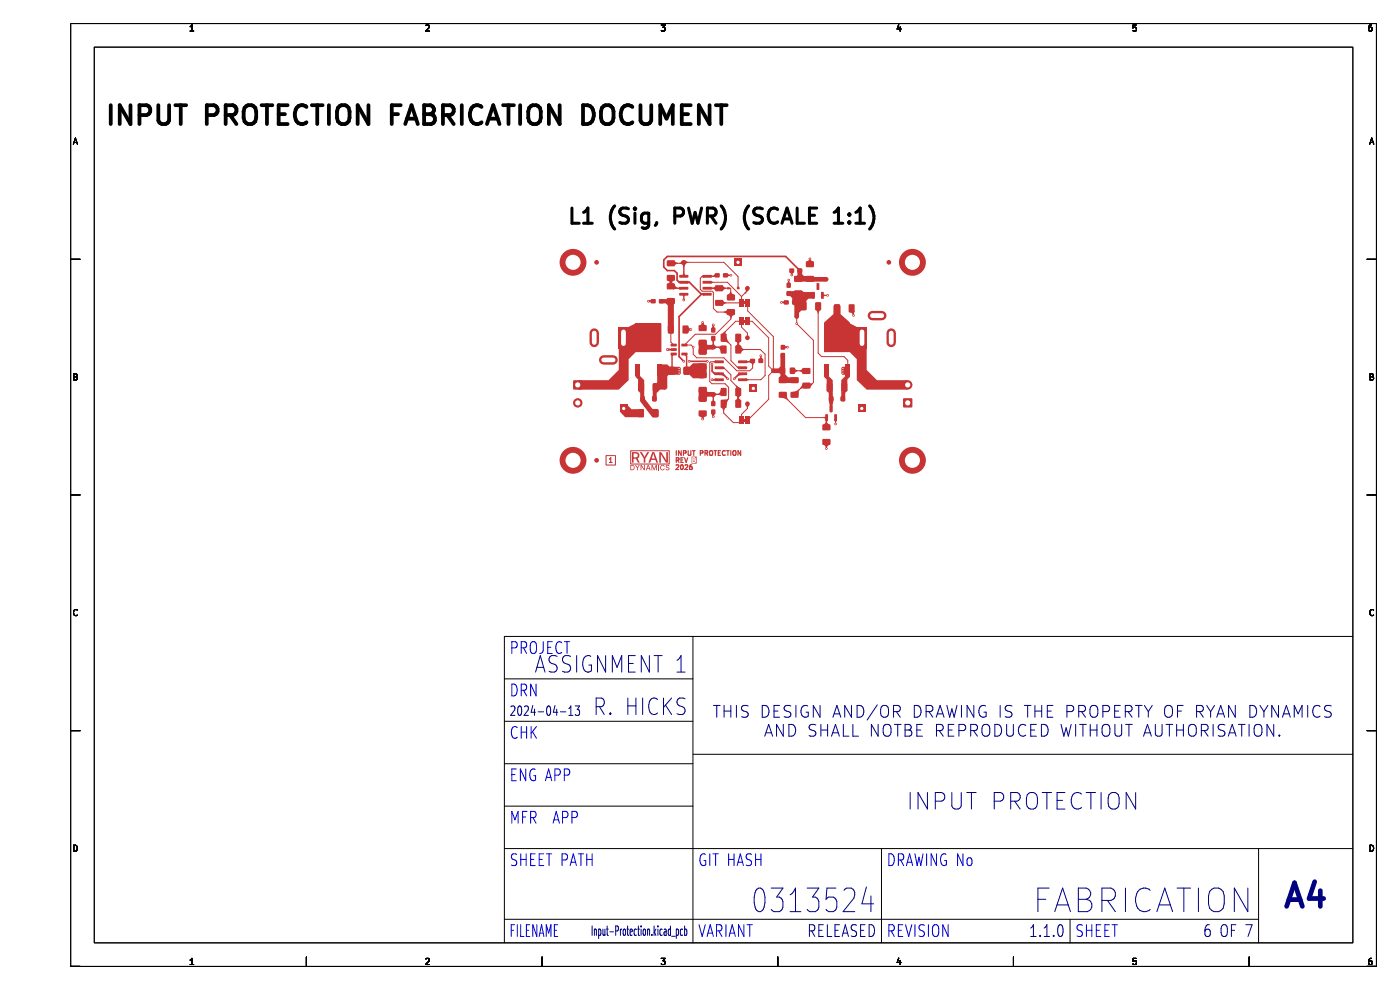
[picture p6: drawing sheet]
<svg xmlns="http://www.w3.org/2000/svg" width="297mm" height="210mm" viewBox="0 0 297 210" stroke-linecap="round" stroke-linejoin="round" font-family="sans-serif">
<defs><g id="words">
<g font-size="6.7" fill="#fff">
<text x="221.9" y="194">FABRICATION</text>
<text x="273" y="192.5">A4</text>
</g>
<g font-size="5.3" fill="#fff">
<text x="22" y="26.5">INPUT PROTECTION FABRICATION DOCUMENT</text>
<text x="163.5" y="194">0313524</text>
</g>
<text font-size="4.7" fill="#fff" x="194.5" y="171.8">INPUT PROTECTION</text>
<text font-size="4.3" fill="#fff" x="121" y="47.5">L1 (Sig, PWR) (SCALE 1:1)</text>
<g font-size="4" fill="#fff">
<text x="117.1" y="143">ASSIGNMENT 1</text>
<text x="126.7" y="152">R. HICKS</text>
</g>
<text font-size="3.3" fill="#fff" x="108.6" y="154.3">THIS DESIGN AND/OR DRAWING IS THE PROPERTY OF RYAN DYNAMICSAND SHALL NOTBE REPRODUCED WITHOUT A</text>
<g font-size="2.7" fill="#fff">
<text x="108" y="138.5">PROJECT</text>
<text x="108" y="147.5">DRN</text>
<text x="108" y="156.5">CHK</text>
<text x="108" y="165.5">ENG APP</text>
<text x="108" y="174.5">MFR APP</text>
<text x="108" y="183.5">SHEET PATH</text>
<text x="148" y="183.5">GIT HASH</text>
<text x="188" y="183.5">DRAWING No</text>
<text x="148" y="198.8">VARIANT</text>
<text x="173.2" y="198.8">RELEASED</text>
<text x="188" y="198.8">REVISION</text>
<text x="218" y="198.8">1.1.0</text>
<text x="228" y="198.8">SHEET</text>
<text x="256.4" y="198.8">6 OF 7</text>
</g>
<g font-size="2" fill="#fff">
<text x="108" y="152">2024-04-13</text>
<text x="108" y="198.8">FILENAME</text>
</g>
<g font-size="1.7" fill="#fff">
<text x="40" y="6.6">1</text>
<text x="90" y="6.6">2</text>
<text x="140" y="6.6">3</text>
<text x="190" y="6.6">4</text>
<text x="240" y="6.6">5</text>
<text x="290" y="6.6">6</text>
<text x="15.5" y="30.6">A</text>
<text x="290.5" y="30.6">A</text>
<text x="15.5" y="80.6">B</text>
<text x="290.5" y="80.6">B</text>
<text x="15.5" y="130.6">C</text>
<text x="290.5" y="130.6">C</text>
<text x="15.5" y="180.6">D</text>
<text x="290.5" y="180.6">D</text>
<text x="40" y="204.7">1</text>
<text x="90" y="204.7">2</text>
<text x="140" y="204.7">3</text>
<text x="190" y="204.7">4</text>
<text x="240" y="204.7">5</text>
<text x="290" y="204.7">6</text>
</g>
<g font-size="1.3" fill="#fff">
<text x="129.2" y="98.1">1</text>
<text x="143.1" y="98.1">REV</text>
<text x="143.1" y="96.6">INPUT PROTECTION</text>
<text x="143.1" y="99.6">2026</text>
<text x="125.1" y="198.5">Input-Protection.kicad_pcb</text>
</g>
</g></defs>
<g fill="#c83434">
<path d="M140.2 98.7l.4-.1 .4 .2v.2l-.6-.2-.2 .3 .3 .5 .5-.2-.2 .3-.4 .1-.3-.3v-.4z" fill-rule="evenodd"/>
<path d="M135.9 98.6h.2l.6 1-.1-1h.2v1.2h-.2l-.5-1v1h-.2z" fill-rule="evenodd"/>
<path d="M137.4 98.6h.2l.4 1.2h-.2l-.1-.3h-.4l-.1 .3h-.2l.2-.5h.5l-.2-.5-.2 .5h-.1z" fill-rule="evenodd"/>
<path d="M141.3 98.7l.4-.1 .3 .2v.1l-.4-.1-.2 .1 .6 .4-.1 .4-.4 .1-.3-.2v-.2l.4 .2 .3-.1-.6-.4z" fill-rule="evenodd"/>
<path d="M133.7 98.6l.6 .1 .3 .2v.5l-.2 .3-.7 .1v-1h.2v.8l.4-.1 .2-.3-.2-.3-.6-.1z" fill-rule="evenodd"/>
<path d="M138.2 98.6h.3l.3 1 .3-1h.3v1.2h-.2v-1l-.3 1h-.2l-.3-1v1h-.2z" fill-rule="evenodd"/>
</g>
<path d="M133.8 95.6h8.2v2.8h-8.2z" fill="none" stroke="#c83434" stroke-width=".21"/>
<g fill="#c83434">
<path d="M139.6 98.6h.2v1.2h-.2z" fill-rule="evenodd"/>
<path d="M135.7 95.9h.4l.6 1.1 .6-1.1h.4l-.8 1.4v.8h-.3v-.8z" fill-rule="evenodd"/>
<path d="M134.1 95.9h1l.4 .3 .1 .6-.4 .4 .5 .9h-.4l-.4-.8h-.5v.8h-.3v-1.9h.3v.8h.7l.2-.4-.2-.4h-1z" fill-rule="evenodd"/>
<path d="M134.7 98.6h.2l.3 .6 .3-.6h.2l-.4 .7v.5h-.2v-.5z" fill-rule="evenodd"/>
<path d="M139.9 95.9h.4l1.1 1.8-.1-1.8h.4v2.2h-.4l-1.1-1.8v1.8h-.3z" fill-rule="evenodd"/>
<path d="M138.4 95.9h.4l.8 2.2h-.4l-.2-.5h-.9l-.2 .5h-.3l.3-.8h1l-.3-1.1-.4 1.1h-.3z" fill-rule="evenodd"/>
</g>
<g fill="none" stroke="#c83434" stroke-width=".25">
<path d="M143.4 98.7l.4-.1 .2 .3-.6 .7h.6M143.5 95.6v1M144.5 98.6h.1a.49 .49 0 0 1 .4 .5 .49 .49 0 0 1-.5 .5l-.1-.4zM144.5 95.6v1l-.6-1v1M145 96.1h.5v-.4l-.5-.1v1M145.3 98.7l.4-.1 .2 .3-.6 .7h.6M146 95.6v.9M146 96.5l.1 .1M146.6 95.6v.8l-.2 .2h-.3M146.8 98.6l-.5 .2v.6l.2 .2 .3-.1v-.5h-.3l-.2 .2M146.9 95.6h.6M147.2 95.6v1"/>
<path d="M148.6 96.1h.4l.1-.4-.5-.1v1M149.6 96.1h.4l.1-.4-.5-.1v1M149.8 96.1l.3 .5M150.7 95.6l.4 .1 .1 .6-.3 .3-.3-.1-.1-.6zM151.5 95.6h.5M151.8 95.6v1M152.4 96.1h.3M152.8 95.6h-.4v1h.4M153.8 95.7a.44 .44 0 0 0-.6 .4 .44 .44 0 0 0 .6 .4M154.1 95.6h.6M154.4 95.6v1M155 95.6v1"/>
<path d="M155.5 95.7l.2-.1 .4 .1v.6l-.1 .3-.5-.1zM157.1 95.6v1l-.5-1v1"/>
</g>
<g fill="#c83434">
<path d="M147.1 97.7h.3v.2l-.3 .1z" fill-rule="evenodd"/>
<path d="M147.1 97.2h.2v.2l-.2 .1z" fill-rule="evenodd"/>
<path d="M146.7 96.8h1.1v1.5h-1.1v-1.2h.1l.1 1.1h.5l.3-.3-.2-.8-.2-.1-.6 .1z" fill-rule="evenodd"/>
</g>
<path d="M129.3 98.1h.6M129.3 97.4l.3-.3v1M143.5 97.6h.4l.1-.4-.5-.1v1M143.7 97.6l.3 .5M144.5 97.6h.3M144.9 97.1h-.4v1h.4M145.2 97.1l.4 1 .3-1" fill="none" stroke="#c83434" stroke-width=".25"/>
<path d="M128.6 96.7h2v1.9h-2z" fill="none" stroke="#c83434" stroke-width=".21"/>
<g fill="#c83434">
<path d="M157.7 64h.5v.5h-.5z" fill-rule="evenodd"/>
<path d="M157.7 67.9h.5v.5h-.5z" fill-rule="evenodd"/>
<path d="M157.7 88.9h.5v.5h-.5z" fill-rule="evenodd"/>
<path d="M156.3 61l.5-.1 .1 .4-.5 .1z" fill-rule="evenodd"/>
<path d="M154.2 61l.5-.1 .1 .4-.5 .1z" fill-rule="evenodd"/>
<path d="M156 84.8h1.2v1.7h-1.2z" fill-rule="evenodd"/>
<path d="M152.9 84.8h1.2v1.7h-1.2z" fill-rule="evenodd"/>
<path d="M159.2 76.1h.9v.9h-.9z" fill-rule="evenodd"/>
<path d="M160.9 76.1h1v.9h-1z" fill-rule="evenodd"/>
<path d="M174.8 77.3h.9v2.4h-.9z" fill-rule="evenodd"/>
<path d="M174.8 68.6h5.5v6.1h-5.5z" fill-rule="evenodd"/>
<path d="M179.4 77.3h.9v2.4h-.9z" fill-rule="evenodd"/>
<path d="M171 55.5h1.6v1.1h-1.6z" fill-rule="evenodd"/>
<path d="M171 58.6h1.6v1.1h-1.6z" fill-rule="evenodd"/>
<path d="M154.3 62.5h1.6v1.2h-1.6z" fill-rule="evenodd"/>
<path d="M154.3 65.6h1.6v1.2h-1.6z" fill-rule="evenodd"/>
<path d="M148.3 69h1.6v1.2h-1.6z" fill-rule="evenodd"/>
<path d="M148.3 72.1h1.6v1.2h-1.6z" fill-rule="evenodd"/>
<path d="M151.7 76.5h1.8l.1 .5h-1.9z" fill-rule="evenodd"/>
<path d="M151.7 77.8l1.8-.1 .1 .5-1.9 .1z" fill-rule="evenodd"/>
<path d="M151.7 79h1.8l.1 .5-1.9 .1z" fill-rule="evenodd"/>
<path d="M151.7 80.3h1.8l.1 .5h-1.9z" fill-rule="evenodd"/>
<path d="M156.6 80.3h1.8l.1 .5h-1.8z" fill-rule="evenodd"/>
<path d="M156.6 79h1.8l.1 .5-1.8 .1z" fill-rule="evenodd"/>
<path d="M156.6 77.8l1.8-.1 .1 .5-1.8 .1z" fill-rule="evenodd"/>
<path d="M156.6 76.5h1.8l.1 .5h-1.8z" fill-rule="evenodd"/>
<path d="M131.6 85.9h1.5v1.5h-1.5z" fill-rule="evenodd"/>
<path d="M165.3 83.2h1.6v1.1h-1.6z" fill-rule="evenodd"/>
<path d="M165.3 80.1h1.6v1.1h-1.6z" fill-rule="evenodd"/>
<path d="M144.8 69.1h1.2v1.6h-1.2z" fill-rule="evenodd"/>
<path d="M141.7 69.1h1.2v1.6h-1.2z" fill-rule="evenodd"/>
<path d="M151.8 60.6h1.6v1.1h-1.6z" fill-rule="evenodd"/>
<path d="M151.8 63.7h1.6v1.1h-1.6z" fill-rule="evenodd"/>
<path d="M131.3 69.4h2v4.5h-2z" fill-rule="evenodd"/>
</g>
<g fill="#c83434">
<circle cx="175.3" cy="59.3" r=".5"/>
<circle cx="182.8" cy="80.6" r=".5"/>
<circle cx="151.3" cy="83.6" r=".5"/>
<circle cx="151.3" cy="73.6" r=".5"/>
<circle cx="126.6" cy="97.6" r=".5"/>
<circle cx="145.1" cy="55.6" r=".5"/>
</g>
<path d="M126.1 70.7v2M128.1 76.4h2" fill="none" stroke="#c83434" stroke-width="2"/>
<g fill="#c83434">
<circle cx="169" cy="67.2" r=".5"/>
<circle cx="158.6" cy="85.6" r=".5"/>
<circle cx="121.6" cy="55.7" r="2.85"/>
<circle cx="164.1" cy="78.7" r=".5"/>
<circle cx="142.3" cy="66.2" r=".5"/>
</g>
<g fill="#c83434">
<path d="M165.7 74.9h.8v1h-.8z" fill-rule="evenodd"/>
<path d="M165.7 73.2h.8v.9h-.8z" fill-rule="evenodd"/>
<path d="M138.4 84.2h.8v.9h-.8z" fill-rule="evenodd"/>
<path d="M135.9 84.2h.8v.9h-.8z" fill-rule="evenodd"/>
<path d="M151.7 58h.9v.8h-.9z" fill-rule="evenodd"/>
<path d="M153.4 58h1v.8h-1z" fill-rule="evenodd"/>
<path d="M177 64.6h1.1v1.6h-1.1z" fill-rule="evenodd"/>
<path d="M180.1 64.6h1.1v1.6h-1.1z" fill-rule="evenodd"/>
<path d="M166.9 61.8h.8v.9h-.8z" fill-rule="evenodd"/>
<path d="M166.9 60.1h.8v.9h-.8z" fill-rule="evenodd"/>
<path d="M134.8 77.3h.9v2.4h-.9z" fill-rule="evenodd"/>
<path d="M134.8 68.6h5.5v6.1h-5.5z" fill-rule="evenodd"/>
<path d="M139.4 77.3h.9v2.4h-.9z" fill-rule="evenodd"/>
<path d="M139.8 63.5h1v.8h-1z" fill-rule="evenodd"/>
<path d="M138.1 63.5h1v.8h-1z" fill-rule="evenodd"/>
<path d="M175.4 81.3h1.2v1.7h-1.2z" fill-rule="evenodd"/>
<path d="M178.5 81.3h1.2v1.7h-1.2z" fill-rule="evenodd"/>
<path d="M148.3 82.1h1.5l.1 .2v.9l-.2 .2-1.4-.1-.1-.2z" fill-rule="evenodd"/>
<path d="M148.3 79h1.5l.1 .2v.9l-.2 .1h-1.4l-.1-.2z" fill-rule="evenodd"/>
<path d="M182.1 85.9h1.5v1.5h-1.5z" fill-rule="evenodd"/>
<path d="M181.9 69.4h2v4.5h-2z" fill-rule="evenodd"/>
</g>
<path d="M185.1 67h2M189.1 70.7v2" fill="none" stroke="#c83434" stroke-width="2"/>
<g fill="#c83434">
<path d="M152.9 73.3h1.2v1.7h-1.2z" fill-rule="evenodd"/>
<path d="M156 73.3h1.2v1.7h-1.2z" fill-rule="evenodd"/>
<path d="M121.6 80.7h1.9v1.9h-1.9z" fill-rule="evenodd"/>
<path d="M141.5 58.4h1.6v1.1h-1.6z" fill-rule="evenodd"/>
<path d="M141.5 55.3h1.6v1.1h-1.6z" fill-rule="evenodd"/>
<path d="M169.2 57h.9v.8h-.9z" fill-rule="evenodd"/>
<path d="M167.5 57h.9v.8h-.9z" fill-rule="evenodd"/>
<path d="M158.1 63.5h1v1.5h-1z" fill-rule="evenodd"/>
<path d="M156.8 63.5h1v1.5h-1z" fill-rule="evenodd"/>
<path d="M148.3 74h1.5l.1 .2v.9l-.2 .2-1.4-.1-.1-.2z" fill-rule="evenodd"/>
<path d="M148.3 77.1h1.6v1.2h-1.6z" fill-rule="evenodd"/>
<path d="M145 77.8h1.2v1.7h-1.2z" fill-rule="evenodd"/>
<path d="M141.9 77.8h1.2v1.7h-1.2z" fill-rule="evenodd"/>
<path d="M178.4 84.2h.8v.9h-.8z" fill-rule="evenodd"/>
<path d="M175.9 84.2h.8v.9h-.8z" fill-rule="evenodd"/>
<path d="M135.4 81.3h1.2v1.7h-1.2z" fill-rule="evenodd"/>
<path d="M138.5 81.3h1.2v1.7h-1.2z" fill-rule="evenodd"/>
<path d="M191.6 84.5h1.9v1.9h-1.9z" fill-rule="evenodd"/>
<path d="M158.1 67.4h1v1.5h-1z" fill-rule="evenodd"/>
<path d="M156.8 67.4h1v1.5h-1z" fill-rule="evenodd"/>
<path d="M156 70.8h1.2v1.7h-1.2z" fill-rule="evenodd"/>
<path d="M152.9 70.8h1.2v1.7h-1.2z" fill-rule="evenodd"/>
<path d="M168.1 63.7h.9v.9h-.9z" fill-rule="evenodd"/>
<path d="M166.3 63.7h1v.9h-1z" fill-rule="evenodd"/>
<path d="M159.1 81.7h1.5v1.4h-1.5z" fill-rule="evenodd"/>
<path d="M165.5 78h1v1.3h-1z" fill-rule="evenodd"/>
<path d="M167.6 78h1v1.3h-1z" fill-rule="evenodd"/>
<path d="M169.9 64.2h1.1v1.6h-1.1z" fill-rule="evenodd"/>
<path d="M173 64.2h1.1v1.6h-1.1z" fill-rule="evenodd"/>
<path d="M156 82.3h1.2v1.7h-1.2z" fill-rule="evenodd"/>
<path d="M152.9 82.3h1.2v1.7h-1.2z" fill-rule="evenodd"/>
<path d="M175.1 87.9h.6l-.1 1.4-.5-.1z" fill-rule="evenodd"/>
<path d="M177 87.9h.6l-.1 1.4-.5-.1z" fill-rule="evenodd"/>
<path d="M176.1 86l.5 .1-.1 1.3h-.5z" fill-rule="evenodd"/>
<path d="M167.8 80.1h1.6v1.1h-1.6z" fill-rule="evenodd"/>
<path d="M167.8 83.2h1.6v1.1h-1.6z" fill-rule="evenodd"/>
<path d="M144.1 58.4l1.8-.1 .1 .5-1.8 .1z" fill-rule="evenodd"/>
<path d="M144.1 59.6h1.8l.1 .5-1.8 .1z" fill-rule="evenodd"/>
<path d="M144.1 60.9h1.8l.1 .5h-1.8z" fill-rule="evenodd"/>
<path d="M144.1 62.2l1.8-.1 .1 .5-1.8 .1z" fill-rule="evenodd"/>
<path d="M149.1 62.2l1.8-.1 .1 .5-1.9 .1z" fill-rule="evenodd"/>
<path d="M149.1 60.9h1.8l.1 .5h-1.9z" fill-rule="evenodd"/>
<path d="M149.1 59.6h1.8l.1 .5-1.9 .1z" fill-rule="evenodd"/>
<path d="M149.1 58.4l1.8-.1 .1 .5-1.9 .1z" fill-rule="evenodd"/>
<path d="M172.3 62h.6l-.1 1.4-.5-.1z" fill-rule="evenodd"/>
<path d="M174.2 62h.6l-.1 1.4-.5-.1z" fill-rule="evenodd"/>
<path d="M173.3 60.1h.5l-.1 1.4-.5-.1z" fill-rule="evenodd"/>
<path d="M142.3 72.9h1.2l.1 .5-1.2 .1z" fill-rule="evenodd"/>
<path d="M142.3 73.9h1.2l.1 .5h-1.2z" fill-rule="evenodd"/>
<path d="M142.3 74.8h1.2l.1 .5-1.2 .1z" fill-rule="evenodd"/>
<path d="M144.6 74.8h1.2l.1 .5-1.3 .1z" fill-rule="evenodd"/>
<path d="M144.6 72.9h1.2l.1 .5-1.3 .1z" fill-rule="evenodd"/>
<path d="M150.9 86.9h.8v.9h-.8z" fill-rule="evenodd"/>
<path d="M150.9 85.2h.8v.9h-.8z" fill-rule="evenodd"/>
<path d="M170.3 78.1h1.6v1.2h-1.6z" fill-rule="evenodd"/>
<path d="M170.3 81.2h1.6v1.2h-1.6z" fill-rule="evenodd"/>
<path d="M135.4 86.8h1.1v1.7h-1.1z" fill-rule="evenodd"/>
<path d="M138.5 86.8h1.1v1.7h-1.1z" fill-rule="evenodd"/>
<path d="M174.5 90.1h1.6v1.1h-1.6z" fill-rule="evenodd"/>
<path d="M174.5 93.2h1.6v1.1h-1.6z" fill-rule="evenodd"/>
<path d="M150.9 71.3h.8v.9h-.8z" fill-rule="evenodd"/>
<path d="M150.9 69.6h.8v.9h-.8z" fill-rule="evenodd"/>
<path d="M168.5 58.6h1.6v1.1h-1.6z" fill-rule="evenodd"/>
<path d="M168.5 61.7h1.6v1.1h-1.6z" fill-rule="evenodd"/>
<path d="M141.5 63.3h1.6v1.1h-1.6z" fill-rule="evenodd"/>
<path d="M141.5 60.2h1.6v1.1h-1.6z" fill-rule="evenodd"/>
<path d="M155.8 54.9h1.5v1.5h-1.5z" fill-rule="evenodd"/>
<path d="M148.3 87.1h1.5l.1 .2v.9l-.2 .2-1.4-.1-.1-.2z" fill-rule="evenodd"/>
<path d="M148.3 84h1.5l.1 .2v.9l-.2 .1h-1.4l-.1-.2z" fill-rule="evenodd"/>
<path d="M158.1 88.4h1v1.5h-1z" fill-rule="evenodd"/>
<path d="M156.8 88.4h1v1.5h-1z" fill-rule="evenodd"/>
</g>
<g fill="#c83434">
<circle cx="122.6" cy="85.5" r="1"/>
<circle cx="121.6" cy="97.7" r="2.85"/>
<circle cx="132.3" cy="80.6" r=".5"/>
<circle cx="141.1" cy="82.2" r=".5"/>
<circle cx="188.6" cy="55.6" r=".5"/>
<circle cx="192.6" cy="81.7" r="1"/>
<circle cx="193.6" cy="55.7" r="2.85"/>
<circle cx="193.6" cy="97.7" r="2.85"/>
<circle cx="158.6" cy="71.6" r=".5"/>
<circle cx="126.6" cy="55.6" r=".5"/>
<circle cx="158.6" cy="61.2" r=".5"/>
<circle cx="144.1" cy="78.6" r=".28"/>
<circle cx="178.8" cy="78.6" r=".28"/>
<circle cx="178.8" cy="79.1" r=".28"/>
<circle cx="144.1" cy="79.1" r=".28"/>
<circle cx="144.1" cy="78.1" r=".28"/>
<circle cx="178.8" cy="78.1" r=".28"/>
<circle cx="146.2" cy="76.6" r=".28"/>
<circle cx="154.4" cy="80.3" r=".28"/>
<circle cx="155.8" cy="80.3" r=".28"/>
<circle cx="150.1" cy="76.6" r=".28"/>
<circle cx="145.1" cy="76.6" r=".27"/>
<circle cx="151.1" cy="77.3" r=".28"/>
<circle cx="167.1" cy="73.6" r=".28"/>
<circle cx="181.1" cy="66.9" r=".27"/>
<circle cx="137.6" cy="63.9" r=".27"/>
<circle cx="161.4" cy="75.4" r=".28"/>
<circle cx="168" cy="58.3" r=".28"/>
<circle cx="175.6" cy="62.7" r=".27"/>
<circle cx="149.1" cy="88.9" r=".28"/>
<circle cx="177.3" cy="90" r=".28"/>
<circle cx="151.1" cy="80.5" r=".27"/>
<circle cx="171.8" cy="54.9" r=".27"/>
<circle cx="141.6" cy="74.2" r=".27"/>
<circle cx="167.3" cy="59.4" r=".27"/>
<circle cx="175.3" cy="95.2" r=".28"/>
<circle cx="165.8" cy="64.1" r=".28"/>
<circle cx="151.3" cy="68.9" r=".28"/>
<circle cx="151.3" cy="88.4" r=".28"/>
<circle cx="145.1" cy="63.6" r=".27"/>
<circle cx="149.1" cy="68.4" r=".28"/>
<circle cx="146.6" cy="69.9" r=".28"/>
<circle cx="155.1" cy="58.4" r=".28"/>
<circle cx="147.1" cy="73.6" r=".28"/>
<circle cx="169" cy="68.7" r=".28"/>
</g>
<path d="M142.9 75.1l-.3 .4v3.2M145.2 75.1l.5 .5v3.1" fill="none" stroke="#c83434" stroke-width=".3"/>
<g fill="none" stroke="#c83434" stroke-width=".21">
<path d="M142.3 58.9v1.8M142.3 55.9h2.8M145 58.7l.1-3.1h8.5l3 3.1v2.5M150 59.9h4.3l3 3M152.2 58.6h-3.2l-.4 .4v2.4l.4 .4h2.1l.2 .2v3.4l.8 .8h3v1.5l-3.3 3.2h-4.3l-2.3 2.3M153.9 58.4h1.2M167.3 59.4v1.1M168 57.4v1M171.8 54.9v1.2M137.6 63.9h1M142.3 69.9v2.7l.6 .6M142.7 61.2h2.4"/>
<path d="M145.1 62.4v1.3M145.2 73.2h.1M145.2 73.2h1.4l.5 .5v1.4l.7 .8h5.8l2.7 2.8h2.8l.6-.7v-1.5l-.2 .2h-2M145.4 69.9h1.2M149.1 68.4v1.2M150 61.2h2.1M151.3 68.9v1.1M151.3 71.8v1.9h1.7l.5 .4M152.5 64.2h4.8M152.6 61.2h2.4l.1 1.9M152.6 78h1l1.5 1.5v1.3l1.5 1.5v3.4l.1 .1M152.6 76.7h-1.8l-.2 .2v4.1l.4 .4h2.8l.8 .8v2.4l-1.1 1.1v1.9l2.1 2h1.7v-1.7l1.3-1.3v-.9"/>
<path d="M156.6 71.6v2.5h4.7l1 1v4.6l-.9 .9h-3.9M157.3 64.2h.1M157.3 62.9v1.3M158.1 62.1h.1M158.6 71.6v-.9l-1.3-1.3v-1.3h-1.2l-2.6 2.6v.9l1.6 1.6v3.3l1.5 1.5h.9M158.6 61.2v.5l-1.3 1.2M158.6 68.1h1l3.5 3.5v6l1 1.1M158.7 64.2l-.1 1.8 5.5 5.4v7.3M161.4 75.5v1M164.1 78.7l-1 1v5l-4.5 4.4M165.8 64.2h1M167.1 73.7h-1"/>
<path d="M167.2 62.1l.1 .2M168.1 78.7h3M169 67.2v1.4l3.6 3.6v8.9l-.7 .7h-1.5l-1.8 2M173.6 65v9.9l.7 .8h4.8l.8 .7v2.1M174.5 62.6h1.1M180.7 65.4l.4 .4v1.1M149.1 87.7v1.2M151.1 80.6h1.5M151.3 87.4v1M152.6 80.6h.1M153.5 83.1l-.5 .5h-1.7v2.1M166.1 83.8l4.8 4.8h4.5l-.1 2.1"/>
<path d="M175.3 93.7v1.4M177.3 88.6v1.4"/>
</g>
<path d="M169.7 57.4l-3-3h-25.1l-.8 .8v1.4l.8 .8h1.5l.5 .6v1.4l.5 .5h2.2l2.5 2.5M141.6 74.1h1.3M146.2 76.7h3.9M148.8 62.4l-4.7 4.8v8.5l1 1M148.8 62.4h1.2M151.1 77.3v1.4l.5 .6h1.7l1.1 1.1M157.5 79.3h-.7l-1 1.1" fill="none" stroke="#c83434" stroke-width=".35"/>
<g fill="#c83434">
<path d="M144.1 55.8l.7-.6 .3 .5-.1 .4-.9-.2z" fill-rule="evenodd"/>
<path d="M178.7 77.8h.7v1.7h-.6l-.3-.2v-1.2z" fill-rule="evenodd"/>
<path d="M145.1 59.9l.9-.3 .4 .2-.5 .4z" fill-rule="evenodd"/>
<path d="M170.2 81.5l.9 .3 .1 .6-.7-.1-.7 .2-.1-.1z" fill-rule="evenodd"/>
<path d="M143.8 61.1l.4-.2 .8 .3-.8 .2-.4-.2z" fill-rule="evenodd"/>
<path d="M144.8 62.7l.3-.3 .3 .3-.2 .3h-.2z" fill-rule="evenodd"/>
<path d="M154.3 58l.6 .3v.2l-.6 .3-.4-.4z" fill-rule="evenodd"/>
<path d="M146 69.3l.2 .3 .4 .2v.2l-.4 .2-.1 .3-.7-.6z" fill-rule="evenodd"/>
<path d="M156.6 71.7l.6 .7-.3 .2-.2 .6h-.2l-.2-.6-.3-.2z" fill-rule="evenodd"/>
<path d="M174.8 68.6h5.5l1.6 .8h1.9l.1 9.1 2.1 2.1 6.5 .1v1.9h-8.7l-2-2v-4.4l-1.5-1.5-5.5-.1z" fill-rule="evenodd"/>
<path d="M145 78.1l.3-.3h1l.7-.7h2.2l.7 .7v1.8l-.6 .6h-2.3l-.7-.7h-1l-.3-.3z" fill-rule="evenodd"/>
<path d="M168.6 78.1l.3 .3 .3 .2v.1l-.4 .2-.2 .3-.5-.5z" fill-rule="evenodd"/>
<path d="M151.6 83.2l.7 .4v.1l-.7 .4-.3-.5z" fill-rule="evenodd"/>
<path d="M150.9 87.8l.4-.4 .5 .4-.4 .6h-.2z" fill-rule="evenodd"/>
<path d="M175.2 89.4h.2l.2 .4 .4 .2-.7 .6-.6-.6 .3-.2z" fill-rule="evenodd"/>
<path d="M145.3 55.2l.8 .4v.1l-.8 .4-.2-.5z" fill-rule="evenodd"/>
<path d="M148.8 62.2l.3-.1 .9 .3-.9 .3-.3-.1z" fill-rule="evenodd"/>
<path d="M154.9 61.8h.2l.2 .5 .4 .2-.6 .6-.7-.6 .3-.2z" fill-rule="evenodd"/>
<path d="M171.7 81.2l.2 .1 .4-.1 .2 .2-.6 .8-.8-.4z" fill-rule="evenodd"/>
<path d="M142.2 59.5h.2l.2 .4 .4 .2-.7 .6-.6-.6 .3-.2z" fill-rule="evenodd"/>
<path d="M148.8 68.5h.5l-.1 .4h-.2z" fill-rule="evenodd"/>
<path d="M167.5 57.8l.5-.4 .4 .4-.3 .6-.2-.1z" fill-rule="evenodd"/>
<path d="M152.9 82.7l.6 .5-.5 .8-.8-.3v-.1l.5-.4z" fill-rule="evenodd"/>
<path d="M148.3 82.5l.4-.4h1l.2 .3v.6l.2 .1 1.2 .1v.9h-1.2l-.2 .2v.7l-.3 .2h-1l-.4-.4z" fill-rule="evenodd"/>
<path d="M165.8 64.1l.6-.4 .4 .5-.4 .4-.6-.4z" fill-rule="evenodd"/>
<path d="M157.6 76.7l.8-.2 .4 .1v.2l-.4 .2z" fill-rule="evenodd"/>
<path d="M154.4 66.8l.7-.6 .6 .6-.3 .2-.2 .5h-.2l-.2-.5z" fill-rule="evenodd"/>
<path d="M148.3 72.5l.4-.4h1l.2 .3v.6l.2 .2h1.2v.9l-1.2 .1-.2 .2v.6l-.3 .2h-1l-.4-.4z" fill-rule="evenodd"/>
<path d="M139.4 77.4l2.1-.1 .6 .5h2.1l.2 .3v1.1l-.3 .3h-2.2l-.3 .3-.1 2.3-.5 .5-1 .1-.7 .7v1.6l-.2 .1-.5 .1-.3-.3v-.7l.2-.2v-2.4l.2-.3h.5l.2-.2z" fill-rule="evenodd"/>
<path d="M179.4 77.3l.9 .1v2.5l-.5 .6v2.3l-.5 .5v1.7l-.2 .1h-.5l-.3-.3v-.6l.2-.2v-3.3l.9-1z" fill-rule="evenodd"/>
<path d="M144 59.6l.5 .1 .6-.1v.3l-1 .1-.3-.2z" fill-rule="evenodd"/>
<path d="M152.2 73.6l.8-.3 .5 .8-.6 .5-.2-.5-.5-.4z" fill-rule="evenodd"/>
<path d="M174.5 62.6l.3-.2 .3 .2v.1l-.3 .2z" fill-rule="evenodd"/>
<path d="M174.8 77.4h.9v2.3l1 1v3.3l.1 .2v.7l-.2 2.4-.2 .1-.4-.1-.2-3.9-.4-.5v-2.4l-.6-.6z" fill-rule="evenodd"/>
<path d="M156.6 83.2l.6 .7-.3 .2-.2 .6h-.2l-.2-.6-.3-.2z" fill-rule="evenodd"/>
<path d="M151.1 80.3l.5 .2v.1l-.5 .2z" fill-rule="evenodd"/>
<path d="M180.7 65.4l.6 .6-.1 .9h-.2l-.3-.5-.5-.1z" fill-rule="evenodd"/>
<path d="M150 58.6l.9-.3 .4 .2v.2l-.4 .2z" fill-rule="evenodd"/>
<path d="M151.3 79.2l.2-.2 .4 .1 .7-.1v.3l-1 .1z" fill-rule="evenodd"/>
<path d="M156.3 77.9l.4-.2 .8 .3-.9 .1z" fill-rule="evenodd"/>
<path d="M157.2 73.5l.3 .4 .4 .2v.1l-.5 .3-.1 .3-.7-.7z" fill-rule="evenodd"/>
<path d="M151.2 69h.2l.4 .6-.5 .4-.4-.3z" fill-rule="evenodd"/>
<path d="M151.3 80.5l.4-.2 .9 .3-.9 .2-.4-.2z" fill-rule="evenodd"/>
<path d="M153.5 85.7l.6 .7-.3 .2-.2 .6h-.2l-.2-.6-.3-.2z" fill-rule="evenodd"/>
<path d="M156.5 72.6h.2l.2 .6 .3 .2-.6 .7-.6-.7 .3-.2z" fill-rule="evenodd"/>
<path d="M151.3 76.6l.4-.1 .9 .2-.9 .3-.4-.2z" fill-rule="evenodd"/>
<path d="M177.1 64.6h.8l.4 .3v1.7l2 1.8v.2h-5.5l.1-.2 1.9-1.8v-1.7z" fill-rule="evenodd"/>
<path d="M166.1 83.8l.8-.1v.5l.3 .6-.1 .1-.5-.3-.8-.2z" fill-rule="evenodd"/>
<path d="M175.4 88.6l.2 .7-.2 .3h-.2l-.1-.4z" fill-rule="evenodd"/>
<path d="M153.5 66.1l.6-.2 .3-.3 .7 .6-.8 .6-.2-.3-.6-.2z" fill-rule="evenodd"/>
<path d="M144.7 55.9l.4-.2 .4 .2-.3 .7h-.2z" fill-rule="evenodd"/>
<path d="M169.5 78.6l.6-.2 .2-.3 .8 .6-.8 .6-.3-.4-.5-.2z" fill-rule="evenodd"/>
<path d="M149 68.4h.2l.2 .4 .3 .2-.6 .6-.7-.6 .4-.2z" fill-rule="evenodd"/>
<path d="M145 58h.2l.2 .3-.3 .3-.3-.3z" fill-rule="evenodd"/>
<path d="M149 88.4h.2l.1 .4h-.5z" fill-rule="evenodd"/>
<path d="M141.7 59.6l.6-.6 .7 .6-.4 .2-.2 .4-.2 .1-.2-.5z" fill-rule="evenodd"/>
<path d="M140 63.5l2.9-.2 .3 .2v.7l-.2 .2v5.7l-.3 .6h-.7l-.3-.6v-5.3l-.5-.4-1.3-.1-.1-.6z" fill-rule="evenodd"/>
<path d="M151.2 87.9h.2l.2 .4h-.5z" fill-rule="evenodd"/>
<path d="M145 58h.2l.2 .3-.3 .3-.3-.3z" fill-rule="evenodd"/>
<path d="M156.2 81.8l.8 .5-.4 .8-.6-.6 .2-.2-.1-.4z" fill-rule="evenodd"/>
<path d="M152.6 79.3h1l.3 .3-.3 .3-.5-.3h-.5z" fill-rule="evenodd"/>
<path d="M157.6 80.5l.8-.2 .4 .2v.1l-.4 .2z" fill-rule="evenodd"/>
<path d="M151 61.1l.6-.2 .3-.4 .7 .6-.7 .7-.3-.4-.6-.2z" fill-rule="evenodd"/>
<path d="M156.5 84.1h.2l.2 .6 .3 .2-.6 .7-.6-.7 .3-.2z" fill-rule="evenodd"/>
<path d="M167.2 59.5h.2l.4 .6-.5 .4-.4-.3z" fill-rule="evenodd"/>
<path d="M144.7 55.9l.4-.2 .4 .2-.3 .7h-.2z" fill-rule="evenodd"/>
<path d="M150 61.1l.9-.2 .4 .2v.1l-.4 .2z" fill-rule="evenodd"/>
<path d="M151.1 69h.5l-.2 .4h-.2z" fill-rule="evenodd"/>
<path d="M131.6 86l1.5-.1 .9 .9h2.6v1.6l-4 .1-1-1.1z" fill-rule="evenodd"/>
<path d="M137.6 63.8l.6-.3 .4 .4-.4 .4-.6-.3z" fill-rule="evenodd"/>
<path d="M150.9 83.9l.4-.3 .4 .3-.3 .7h-.2z" fill-rule="evenodd"/>
<path d="M153.5 71.6l.7-.2 .1 .6 .4 .7-.2 .1-.5-.3h-.5z" fill-rule="evenodd"/>
<path d="M168.3 83.1l1.2-.5 .1 .1-.2 .6v.5l-.8-.1z" fill-rule="evenodd"/>
<path d="M167 61.8l3.1-.1 .4 .2h2l.4 .3v.8l-.4 .3h-1l-.4 .5-.1 1.8-.2 .2h-.7l-.6 .5-.1 .8-.8 .1-.1-.2v-2.1l-.4-.5v-1.1l-.5-.5-.7-.2v-.6z" fill-rule="evenodd"/>
<path d="M151.6 73.2l.7 .4v.1l-.7 .4-.3-.5z" fill-rule="evenodd"/>
<path d="M145 63.1h.2l.1 .5h-.5z" fill-rule="evenodd"/>
<path d="M165.6 75.1l.3-.3 .5 .1 .2 .2v4.3l.6 .7h2l.2 .2v.6l-.4 .3h-3.5l-.2-.3v-.8l.3-.4v-.3l-.3-.2-1.2-.1v-.9l1-.1 .5-.4z" fill-rule="evenodd"/>
<path d="M146 69.8l.5-.2v.6l-.5-.2z" fill-rule="evenodd"/>
<path d="M148.4 88.3l.7-.6 .6 .6-.3 .2-.2 .4h-.2l-.2-.4z" fill-rule="evenodd"/>
<path d="M159.2 76.9l.5-.3 .4 .3-.3 .6h-.2z" fill-rule="evenodd"/>
<path d="M151.2 58.5l.3-.1 .2-.4 .5 .4-.4 .5-.6-.2z" fill-rule="evenodd"/>
<path d="M151.2 72.7h.2l.3 .7-.4 .3-.4-.3z" fill-rule="evenodd"/>
<path d="M152.6 64.2l.7-.6 .2 .4 .6 .2v.1l-.5 .2-.3 .4z" fill-rule="evenodd"/>
<path d="M173.6 65l.6 .7-.3 .2-.2 .6h-.2l-.2-.5-.4-.3z" fill-rule="evenodd"/>
<path d="M150.9 72.1l.4-.3 .5 .4-.4 .6h-.2z" fill-rule="evenodd"/>
<path d="M169.4 57h.5l.2 .1 .1 1.1 .4 .4h1.8l.3 .1h2.4l.2 .2-.1 .8h-6.5l-.2-.2v-.8l.7-.3v-1.1z" fill-rule="evenodd"/>
<path d="M137.6 63.6l.5 .2v.2l-.5 .2z" fill-rule="evenodd"/>
<path d="M158.7 76.6l.3-.1 .2-.3 .5 .3-.4 .5-.6-.2z" fill-rule="evenodd"/>
<path d="M141.6 73.9l.5 .1v.3l-.5 .1z" fill-rule="evenodd"/>
<path d="M142.3 55.8l.7-.6 .3 .4 .5 .2v.1l-.5 .2-.3 .4z" fill-rule="evenodd"/>
<path d="M142.3 60.7l.9-.4a.84 .84 0 0 0 .6 .8v.1l-.9 .2z" fill-rule="evenodd"/>
<path d="M166.4 73.2l.6 .4v.1l-.5 .4-.4-.4z" fill-rule="evenodd"/>
<path d="M148.7 58.7l.4-.3 .9 .2-.8 .3z" fill-rule="evenodd"/>
<path d="M153.1 70.8l.8-.6 .1 .2-.1 .3 .2 .2-.6 .7z" fill-rule="evenodd"/>
<path d="M174.8 88.5l.3-.2 .3 .3-.3 .3-.3-.2z" fill-rule="evenodd"/>
<path d="M152.6 61.1l.7-.6 .2 .4 .6 .2v.1l-.5 .2-.3 .4z" fill-rule="evenodd"/>
<path d="M152.6 78l1-.1 .2 .3-.4 .1z" fill-rule="evenodd"/>
<path d="M134.8 77.4h.9v2.3l1 1v3.3l.1 .7 1.6 2.1h.9l.4 .2v1.2l-.3 .3h-1l-2.6-3.3v-1.8l-.4-.6v-2.3l-.6-.6z" fill-rule="evenodd"/>
<path d="M174.7 94.4l.6-.6 .7 .6-.4 .2-.2 .4-.2 .1-.2-.5z" fill-rule="evenodd"/>
<path d="M158.2 85.9l.4-.2 .4 .2-.3 .7h-.2z" fill-rule="evenodd"/>
<path d="M151.2 84.6h.2l.4 .7-.5 .3-.4-.3z" fill-rule="evenodd"/>
<path d="M150 59.9l.9-.3 .4 .2v.2l-.4 .2z" fill-rule="evenodd"/>
<path d="M171.2 55.4l.7-.5 .2 .3 .4 .2-.7 .6z" fill-rule="evenodd"/>
<path d="M156.5 60.7h.2l.1 .2-.2 .2-.2-.1z" fill-rule="evenodd"/>
<path d="M156.3 79.6l.3-.3h.9l.1 .3-1.1 .3z" fill-rule="evenodd"/>
<path d="M131.3 69.5v-.1a4 4 0 0 0 3.5-.8h5.5v6l-5.4 .1-1.5 1.5-.1 4.5-2.1 1.9h-8.6v-1.9l6.5-.1 2.2-2.1z" fill-rule="evenodd"/>
<path d="M177.3 88.6l.2 .6-.1 .4h-.2l-.2-.4z" fill-rule="evenodd"/>
<path d="M153.4 84.8h.6l.6-.3-.4 1.4-.7-.3z" fill-rule="evenodd"/>
<path d="M161.3 75.6h.2l.3 .5-.4 .4-.5-.3z" fill-rule="evenodd"/>
<path d="M158.1 61.3l.5-.1 .2 .4-.5 .5z" fill-rule="evenodd"/>
</g>
<g fill="#fff">
<circle cx="144.1" cy="78.7" r=".13"/>
<circle cx="178.8" cy="78.7" r=".13"/>
<circle cx="178.8" cy="79.1" r=".12"/>
<circle cx="144.1" cy="79.1" r=".12"/>
<circle cx="144.1" cy="78.2" r=".13"/>
<circle cx="178.8" cy="78.2" r=".13"/>
<circle cx="146.2" cy="76.6" r=".13"/>
<circle cx="154.4" cy="80.3" r=".12"/>
<circle cx="155.8" cy="80.3" r=".12"/>
<circle cx="150.1" cy="76.6" r=".13"/>
<circle cx="145.1" cy="76.7" r=".12"/>
<circle cx="151.1" cy="77.3" r=".12"/>
<circle cx="167.1" cy="73.6" r=".12"/>
<circle cx="181.1" cy="66.9" r=".12"/>
<circle cx="137.6" cy="63.9" r=".13"/>
<circle cx="161.4" cy="75.4" r=".12"/>
<circle cx="168" cy="58.4" r=".13"/>
<circle cx="175.6" cy="62.6" r=".13"/>
<circle cx="149.1" cy="88.9" r=".12"/>
<circle cx="177.3" cy="90" r=".13"/>
<circle cx="151.1" cy="80.6" r=".12"/>
<circle cx="171.8" cy="54.9" r=".12"/>
<circle cx="141.6" cy="74.1" r=".13"/>
<circle cx="167.3" cy="59.4" r=".12"/>
<circle cx="175.3" cy="95.1" r=".13"/>
<circle cx="165.8" cy="64.1" r=".12"/>
<circle cx="151.3" cy="68.9" r=".12"/>
<circle cx="151.3" cy="88.4" r=".13"/>
<circle cx="145.1" cy="63.7" r=".12"/>
<circle cx="149.1" cy="68.4" r=".12"/>
<circle cx="146.6" cy="69.9" r=".13"/>
<circle cx="155.1" cy="58.4" r=".13"/>
<circle cx="147.1" cy="73.6" r=".13"/>
<circle cx="169" cy="68.6" r=".13"/>
<circle cx="132.3" cy="86.6" r=".35"/>
</g>
<path d="M126.1 70.7v2M128.1 76.4h2M132.3 70.4v2.5" fill="none" stroke="#fff" stroke-width="1"/>
<g fill="#fff">
<circle cx="121.6" cy="55.6" r="1.6"/>
<circle cx="182.8" cy="86.6" r=".35"/>
</g>
<path d="M182.9 70.4v2.5M185.1 67h2M189.1 70.7v2" fill="none" stroke="#fff" stroke-width="1"/>
<g fill="#fff">
<circle cx="122.6" cy="81.7" r=".55"/>
<circle cx="122.6" cy="85.5" r=".55"/>
<circle cx="121.6" cy="97.7" r="1.6"/>
<circle cx="192.6" cy="85.5" r=".55"/>
<circle cx="192.6" cy="81.7" r=".55"/>
<circle cx="193.6" cy="55.6" r="1.6"/>
<circle cx="193.6" cy="97.7" r="1.6"/>
<circle cx="159.8" cy="82.4" r=".35"/>
<circle cx="156.6" cy="55.6" r=".35"/>
</g>
<g fill="none" stroke="#000" stroke-width=".8">
<path d="M23.5 22.3v4M27.7 22.3v4l-2.3-4v4M29.6 24.4h1.5a1.09 1.09 0 0 0 .8-1 1.09 1.09 0 0 0-.8-1.1h-1.5v4M33.6 22.3v3.3l.2 .3 .5 .4h.8l.6-.4 .2-.3v-3.3M37.2 22.3h2.3M38.3 22.3v4M43.9 24.4h1.5a1.09 1.09 0 0 0 .8-1 1.09 1.09 0 0 0-.8-1.1h-1.5v4M47.9 24.4h1.5a1.09 1.09 0 0 0 .8-1 1.09 1.09 0 0 0-.8-1.1h-1.5v4M48.8 24.4l1.4 1.9M51.9 22.9a1.34 1.34 0 0 1 1.5-.6 1.34 1.34 0 0 1 .9 1.3v1.4a1.33 1.33 0 0 1-1.3 1.4 1.33 1.33 0 0 1-1.3-1.4v-1.4zM55.5 22.3h2.3M56.6 22.3v4"/>
<path d="M59.1 24.2h1.3M61 22.3h-1.9v4h1.9M65 22.7a1.49 1.49 0 0 0-1.7-.2 1.49 1.49 0 0 0-.8 1.5 1.69 1.69 0 0 0 .5 1.8 1.69 1.69 0 0 0 1.8 .3l.2-.2M66.2 22.3h2.2M67.3 22.3v4M69.8 22.3v4M72.1 22.5a1.33 1.33 0 0 1 1.4-.1 1.33 1.33 0 0 1 .7 1.2v1.4a1.34 1.34 0 0 1-1.4 1.4 1.34 1.34 0 0 1-1.3-1.4v-1.4l.2-.7zM78.2 22.3v4l-2.3-4v4M83.1 24.2h1.3M85 22.3h-1.9v4M86 26.3l1.3-4 1.3 4M86.3 25.2h2"/>
<path d="M90 22.3h1.3a.97 .97 0 0 1 .8 1 .97 .97 0 0 1-.8 .9 1.06 1.06 0 0 1 1 1 1.06 1.06 0 0 1-.8 1.1h-1.5zM90 24.2h1.3M94 24.4h1.5a1.09 1.09 0 0 0 .8-1 1.09 1.09 0 0 0-.8-1.1h-1.5v4M94.9 24.4l1.4 1.9M98 22.3v4M102.2 22.7a1.49 1.49 0 0 0-1.8-.2 1.49 1.49 0 0 0-.7 1.5 1.7 1.7 0 0 0 .4 1.8 1.7 1.7 0 0 0 1.9 .3l.2-.2M103.3 26.3l1.3-4 1.4 4M103.7 25.2h1.9M106.7 22.3h2.3M107.9 22.3v4M110.3 22.3v4M112.3 22.9a1.34 1.34 0 0 1 1.5-.6 1.34 1.34 0 0 1 .9 1.3v1.4a1.33 1.33 0 0 1-1.3 1.4 1.33 1.33 0 0 1-1.3-1.4v-1.4z"/>
<path d="M118.7 22.3v4l-2.3-4v4M123.7 22.3h.9a2.18 2.18 0 0 1 1 3.4l-.4 .4-.6 .2h-.9zM127.7 22.9a1.34 1.34 0 0 1 1.5-.6 1.34 1.34 0 0 1 1 1.3v1.4a1.33 1.33 0 0 1-1.4 1.4 1.33 1.33 0 0 1-1.3-1.4v-1.4zM134.2 22.7a1.49 1.49 0 0 0-1.8-.2 1.49 1.49 0 0 0-.7 1.5 1.69 1.69 0 0 0 .4 1.8 1.69 1.69 0 0 0 1.9 .3l.2-.2M135.9 22.3v3.3l.4 .5 .3 .2h.8l.4-.2 .4-.5v-3.3M140.1 26.3v-4l1.3 2.9 1.3-2.9v4M144.6 24.2h1.4M146.5 22.3h-1.9v4h1.9M150.5 22.3v4l-2.2-4v4M151.9 22.3h2.3M153 22.3v4"/>
</g>
<g fill="none" stroke="#000" stroke-width=".65">
<path d="M121.3 44.1v3.3h1.6M123.8 47.4h1.8M123.8 45.1l.3-.2 .6-.8v3.3M130.4 43.7a3.7 3.7 0 0 0 0 4.9M133.3 44.3l-1.2-.2a.78 .78 0 0 0-.6 .8 .78 .78 0 0 0 .6 .8 1.18 1.18 0 0 1 1.2 .7 .82 .82 0 0 1-.6 1l-1.2-.2M134.7 44.1v.3M134.7 45.2v2.2M134.7 44.1l-.1 .2 .1 .1M134.7 44.1l.2 .2-.2 .1M137.6 45.4l-.9-.2-.5 .3-.1 .3v.9l.3 .5 .3 .2 .9-.2M137.6 45.2v2.6a.88 .88 0 0 1-1.4 .5M139.3 47.2l-.3 .6"/>
<path d="M143.2 45.8h1.2a.88 .88 0 0 0 .6-.8 .88 .88 0 0 0-.6-.9h-1.2v3.3M146.1 44.1l.7 3.3 .7-2.3 .6 2.3 .7-3.3M150.1 45.8h1.2a.88 .88 0 0 0 .6-.8 .88 .88 0 0 0-.6-.9h-1.2v3.3M150.8 45.8l1.1 1.6M153 43.7a3.7 3.7 0 0 1 0 4.9M158.8 43.7a3.7 3.7 0 0 0 0 4.9M161.7 44.3l-1.2-.2a.78 .78 0 0 0-.6 .8 .78 .78 0 0 0 .6 .8 1.18 1.18 0 0 1 1.2 .7 .82 .82 0 0 1-.6 1l-1.2-.2M165 44.4a1.2 1.2 0 0 0-1.4-.1 1.2 1.2 0 0 0-.6 1.2 1.37 1.37 0 0 0 .3 1.5 1.37 1.37 0 0 0 1.5 .2l.2-.1M165.9 47.4l1.1-3.3 1 3.3M166.2 46.4h1.5M169.1 44.1v3.3h1.6M171.7 45.7h1.1"/>
<path d="M173.3 44.1h-1.6v3.3h1.6M177 47.4h1.8M177 45.1l.3-.2 .6-.8v3.3M180.2 47.1l.1 .1-.1 .2M180.2 47.1l-.2 .1 .2 .2M180.2 45.4v.3M180.2 47.1v.3M180.2 45.4l.1 .1-.1 .2M180.2 45.4l-.2 .1 .2 .2M181.6 47.4h1.8M181.6 45.1l.3-.2 .6-.8v3.3M184.5 43.7a3.7 3.7 0 0 1 0 4.9"/>
</g>
<g fill="none" stroke="#000" stroke-width=".21">
<path d="M15 5h277v200h-277zM20 10h267v190h-267zM40.3 6.6h.8M40.3 5.7l.4-.4v1.3M90.3 5.4l.5-.1 .3 .4-.8 .9h.8M140.3 5.3h.8l-.4 .5 .3 .1v.6l-.2 .1-.5-.1M190.7 5.2l-.4 1h.9M191 5.7v.9M241 5.3h-.6l-.1 .6h.7v.6l-.2 .1-.5-.1M291 5.3l-.4 .1-.2 .2-.1 .7 .3 .3 .4-.1v-.6l-.4-.1-.3 .2M15.6 30.6l.4-1.3 .4 1.3M15.7 30.2h.6"/>
<path d="M290.6 30.6l.4-1.3 .4 1.3M290.7 30.2h.6M15 55h2M290 55h2M15.7 79.3h.4l.2 .2-.2 .4 .2 .1 .1 .3-.2 .3h-.5zM15.7 79.9h.4M290.7 79.3h.4l.2 .2-.2 .4 .2 .1 .1 .3-.2 .3h-.5zM290.7 79.9h.4M15 105h2M290 105h2M16.4 129.4a.58 .58 0 0 0-.8 .5 .58 .58 0 0 0 .8 .6M147 135v65"/>
<path d="M287 135h-180v65M291.4 129.4a.58 .58 0 0 0-.8 .5 .58 .58 0 0 0 .8 .6M15 155h2M107 153h40M107 144h40M290 155h2M15.7 179.3a.66 .66 0 0 1 .7 .6 .66 .66 0 0 1-.7 .7zM107 162h40M107 171h40M147 160h140M290.7 179.3a.66 .66 0 0 1 .7 .6 .66 .66 0 0 1-.7 .7zM107 180h180"/>
<path d="M107 195h160M187 180v20M227 195v5M267 180v20M15 205h2M40.3 203.7l.4-.4v1.3M40.3 204.6h.8M65 203v2M90.3 203.4l.5-.1 .3 .4-.8 .9h.8M115 203v2M140.3 203.3h.8l-.4 .5 .3 .1v.6l-.2 .1-.5-.1M165 203v2"/>
<path d="M190.7 203.2l-.4 1h.9M191 203.7v.9M215 203v2M241 203.3h-.6l-.1 .6h.7v.6l-.2 .1-.5-.1M265 203v2M290 205h2M291 203.3l-.4 .1-.2 .2-.1 .8 .3 .2 .4-.1v-.6l-.4-.1-.3 .2"/>
</g>
<g fill="none" stroke="#00007f" stroke-width=".21">
<path d="M118.2 139.2l-1.2-.1a.89 .89 0 0 0-.5 .8 .89 .89 0 0 0 .5 .8 1.07 1.07 0 0 1 1.2 1.2l-.2 .3-.4 .4-1.1-.2M121 139.2l-1.1-.1a.89 .89 0 0 0-.6 .8 .89 .89 0 0 0 .6 .8 1.07 1.07 0 0 1 1.1 1.2l-.1 .3-.4 .4-1.2-.2M122.3 139.1v3.5M125.3 139.2a1.01 1.01 0 0 0-1.5 .7 1.95 1.95 0 0 0 .8 2.7l.9-.4v-1.1h-.6M128.5 139.1v3.5l-1.7-3.5v3.5M134.8 139.1h-1.5v3.5h1.5M137.8 139.1v3.5l-1.8-3.5v3.5M138.8 139.1h1.7M139.6 139.1v3.5M108.4 149.9l.2-.1h.4l.2 .1v.4l-.9 1.5h.9M110 149.8h.3a1.52 1.52 0 0 1 0 2h-.1a1.64 1.64 0 0 1-.2-2zM111.2 149.9l.3-.1h.3l.3 .5-.9 1.5h.9"/>
<path d="M113 149.7l-.3 1.4h.9M113.4 150.4v1.4M113.6 142.6l1-3.5 1 3.5M113.9 141.6h1.4M114.2 151h1.1M116.2 149.8h.3a1.52 1.52 0 0 1 0 2h-.2a1.64 1.64 0 0 1-.1-2zM117.7 149.7l-.3 1.4h.9M118.1 150.4v1.4M118.9 151h1.1M120.7 151.8h.8M120.7 150.3l.4-.5v2M122 149.8h1l-.5 .7 .4 .2v.9l-.2 .2h-.5l-.2-.2"/>
<path d="M126.5 149.9h1.1a1 1 0 0 0 .6-.9 1 1 0 0 0-.6-.9h-1.1v3.5M127.2 149.9l1 1.7M129.5 151.2l.1 .2-.1 .2M129.5 151.2l-.2 .2 .2 .2M129.5 151.2v.4M129.9 142.6v-3.5l1 2.5 1-2.5v3.5M133.2 148.1v3.5M133.2 149.7h1.7M133.3 140.7h1M134.9 148.1v3.5M136.3 148.1v3.5M139.5 148.4a.98 .98 0 0 0-1-.3 .98 .98 0 0 0-.7 .8 1.95 1.95 0 0 0 .8 2.7l.9-.4"/>
<path d="M140.8 148.1v3.5M141.2 149.6l1.3 2M142.5 148.1l-1.7 2M143.6 142.6h1.7M143.6 140.1l.6-.5 .3-.5v3.5M145.3 148.2l-1.1-.1a.88 .88 0 0 0-.6 .8 .88 .88 0 0 0 .6 .8 1.07 1.07 0 0 1 1.1 1.2l-.3 .5-.2 .2-1.2-.2M151.3 149.6h1.5M152.1 149.6v2.5M153.6 149.6v2.5M153.6 150.8h1.4M155 149.6v2.5M156.2 149.6v2.5"/>
<path d="M158.7 149.8l-.9-.2a.61 .61 0 0 0-.5 .6 .61 .61 0 0 0 .5 .6 .91 .91 0 0 1 .9 .6 .64 .64 0 0 1-.4 .7l-1-.1M161.7 149.6a1.32 1.32 0 0 1 1.4 .9 1.32 1.32 0 0 1-.4 1.5l-1 .1zM162.2 156.2l.9-2.5 .8 2.5M162.5 155.5h1.2M164.2 150.8h.8M165.4 149.6h-1.2v2.5h1.2M166.2 153.7v2.5l-1.5-2.5v2.5M167.4 153.7a1.32 1.32 0 0 1 1.4 .8 1.32 1.32 0 0 1-.5 1.5l-.9 .2zM167.8 149.8l-1-.2a.61 .61 0 0 0-.5 .6 .61 .61 0 0 0 .5 .6 .92 .92 0 0 1 1 .6 .64 .64 0 0 1-.5 .7l-1-.1M168.8 149.6v2.5M171.3 149.8a1.03 1.03 0 0 0-1.1 .1 1.03 1.03 0 0 0-.3 1.2 .94 .94 0 0 0 .5 .9 .94 .94 0 0 0 1.1-.1v-.8h-.5M173.1 153.8l-1-.1a.61 .61 0 0 0-.5 .6 .61 .61 0 0 0 .5 .6 .92 .92 0 0 1 1 .6 .64 .64 0 0 1-.5 .7l-1-.2"/>
<path d="M174 149.6v2.5l-1.5-2.5v2.5M174.1 153.7v2.5M174.1 154.9h1.5M175.6 153.7v2.5M176.4 156.2l.8-2.5 .9 2.5M176.6 155.5h1.2M176.7 152.1l.8-2.5 .9 2.5M176.9 151.4h1.2M178.9 153.7v2.5h1.2M180.6 149.6v2.5l-1.4-2.5v2.5M180.9 153.7v2.5h1.2M181.8 149.6a1.32 1.32 0 0 1 1.4 .9 1.32 1.32 0 0 1-.4 1.5l-1 .1z"/>
<path d="M186.1 149.5l-2.1 3.2M186.3 153.7v2.5l-1.4-2.5v2.5M187.2 149.8a.83 .83 0 0 1 .9-.1 .83 .83 0 0 1 .4 .8v.8a.83 .83 0 0 1-.8 .9 .83 .83 0 0 1-.9-.9v-.8zM187.5 154a.84 .84 0 0 1 .9-.3 .84 .84 0 0 1 .6 .8v.8a.83 .83 0 0 1-.8 .9 .83 .83 0 0 1-.8-.9zM189.6 151h.9a.68 .68 0 0 0 .5-.7 .68 .68 0 0 0-.5-.7h-.9v2.5M189.7 153.7h1.5M190.2 151l.8 1.1M190.5 153.7v2.5M192 153.7h.8a.61 .61 0 0 1 .5 .6 .61 .61 0 0 1-.5 .6 .67 .67 0 0 1 .7 .6 .67 .67 0 0 1-.5 .7h-1zM192 154.9h.8M194 149.6a1.32 1.32 0 0 1 1.4 .9 1.32 1.32 0 0 1-.5 1.5l-.9 .1zM194.5 154.9h.8"/>
<path d="M195.7 153.7h-1.2v2.5h1.2M196.5 151h.9a.68 .68 0 0 0 .5-.7 .68 .68 0 0 0-.5-.7h-.9v2.5M197.1 151l.8 1.1M198.6 152.1l.8-2.5 .9 2.5M198.7 155h.9a.68 .68 0 0 0 .5-.7 .68 .68 0 0 0-.5-.6h-.9v2.5M198.8 151.4h1.2M199.3 155l.8 1.2M200.9 149.6l.6 2.5 .4-1.7 .5 1.7 .6-2.5M201.2 154.9h.8M202.4 153.7h-1.2v2.5h1.2M203.4 155h1a.68 .68 0 0 0 .5-.7 .68 .68 0 0 0-.5-.6h-1v2.5M204 149.6v2.5"/>
<path d="M205.9 155h1a.68 .68 0 0 0 .5-.7 .68 .68 0 0 0-.5-.6h-1v2.5M206.5 155l.9 1.2M206.6 149.6v2.5l-1.4-2.5v2.5M208.4 154a.84 .84 0 0 1 1-.3 .84 .84 0 0 1 .6 .8v.8a.83 .83 0 0 1-.9 .9 .83 .83 0 0 1-.8-.9zM209.1 149.8a1.03 1.03 0 0 0-1.2 .1 1.03 1.03 0 0 0-.2 1.2 .94 .94 0 0 0 .4 .9 .94 .94 0 0 0 1.1-.1v-.8h-.5M211 153.7a1.32 1.32 0 0 1 1.5 .8 1.32 1.32 0 0 1-.5 1.5l-1 .2zM212.2 149.6v2.5M213.6 153.7v2l.4 .5h.5l.5-.5v-2M214.7 149.8l-1-.2a.61 .61 0 0 0-.5 .6 .61 .61 0 0 0 .5 .6 .92 .92 0 0 1 1 .6 .64 .64 0 0 1-.5 .7l-.9-.1M217.3 149.6h1.4M217.6 153.9a1 1 0 0 0-1.2 0 1 1 0 0 0-.3 1.2 .94 .94 0 0 0 .4 1 .94 .94 0 0 0 1.1-.2M218 149.6v2.5"/>
<path d="M218.7 154.9h.8M219.6 150.8h1.4M219.6 149.6v2.5M219.9 153.7h-1.2v2.5h1.2M220.9 153.7a1.32 1.32 0 0 1 1.5 .8 1.32 1.32 0 0 1-.5 1.5l-1 .2zM221 149.6v2.5M222.2 150.8h.8M223.4 149.6h-1.2v2.5h1.2M225.1 153.7l.6 2.5 .5-1.8 .4 1.8 .6-2.5M226.3 151h1a.68 .68 0 0 0 .5-.7 .68 .68 0 0 0-.5-.7h-1v2.5M228.2 153.7v2.5M228.8 151h1a.68 .68 0 0 0 .5-.7 .68 .68 0 0 0-.5-.7h-1v2.5"/>
<path d="M229 153.7h1.5M229.4 151l.9 1.1M229.7 153.7v2.5M231.3 154.9h1.4M231.3 153.7v2.5M231.6 149.8a.83 .83 0 0 1 .9-.1 .83 .83 0 0 1 .4 .8v.8a.83 .83 0 0 1-.8 .9 .83 .83 0 0 1-.9-.9v-.8zM232.7 153.7v2.5M233.9 154a.84 .84 0 0 1 1-.3 .84 .84 0 0 1 .6 .8v.8a.83 .83 0 0 1-.9 .9 .83 .83 0 0 1-.8-.9zM234 151h.9a.68 .68 0 0 0 .5-.7 .68 .68 0 0 0-.5-.7h-.9v2.5M236.5 150.8h.8M236.5 153.7v2l.5 .5 .7-.2 .3-.3v-2M237.7 149.6h-1.2v2.5h1.2"/>
<path d="M238.7 151h1a.68 .68 0 0 0 .5-.7 .68 .68 0 0 0-.5-.7h-1v2.5M238.8 153.7h1.4M239.3 151l.9 1.1M239.5 153.7v2.5M240.9 149.6h1.4M241.6 149.6v2.5M242.6 156.2l.8-2.5 .9 2.5M242.8 149.6l.8 1.4M242.8 155.5h1.2M243.6 151v1.1M244.4 149.6l-.8 1.4M245.1 153.7v2l.5 .5 .7-.2 .2-.3v-2"/>
<path d="M247.4 153.7h1.4M247.4 149.8a.83 .83 0 0 1 .9-.1 .83 .83 0 0 1 .4 .8v.8a.83 .83 0 0 1-.8 .9 .83 .83 0 0 1-.8-.9v-.8zM248.1 153.7v2.5M249.6 154.9h1.4M249.6 153.7v2.5M249.8 150.8h.8M251 149.6h-1.2v2.5M251 153.7v2.5M252.2 154a.84 .84 0 0 1 1-.3 .84 .84 0 0 1 .6 .8v.8a.83 .83 0 0 1-.8 .9 .83 .83 0 0 1-.9-.9zM253.8 151h1a.68 .68 0 0 0 .5-.7 .68 .68 0 0 0-.5-.7h-1v2.5M254.4 151l.9 1.1M254.9 155h.9a.68 .68 0 0 0 .5-.7 .68 .68 0 0 0-.5-.6h-.9v2.5"/>
<path d="M255.5 155l.8 1.2M256 149.6l.8 1.4M256.8 151v1.1M257.4 153.7v2.5M257.7 149.6l-.9 1.4M258.1 152.1l.9-2.5 .8 2.5M258.4 151.4h1.2M259.9 153.8l-1-.1a.61 .61 0 0 0-.5 .6 .61 .61 0 0 0 .5 .6 .92 .92 0 0 1 1 .6 .63 .63 0 0 1-.5 .7l-1-.2M260.6 156.2l.8-2.5 .8 2.5M260.8 155.5h1.2M262.1 149.6v2.5l-1.5-2.5v2.5M262.7 153.7h1.4"/>
<path d="M263.4 153.7v2.5M265 153.7v2.5M265.2 149.6a1.32 1.32 0 0 1 1.4 .9 1.32 1.32 0 0 1-.5 1.5l-.9 .1zM266.2 154a.84 .84 0 0 1 .9-.3 .84 .84 0 0 1 .6 .8v.8a.83 .83 0 0 1-.8 .9 .83 .83 0 0 1-.9-.9zM267.3 149.6l.8 1.4M268.1 151v1.1M269 149.6l-.9 1.4M270.2 153.7v2.5l-1.4-2.5v2.5M271.2 149.6v2.5l-1.4-2.5v2.5M271.4 155.9l.1 .1-.1 .2M271.4 155.9l-.1 .1 .1 .2M271.4 155.9v.3"/>
<path d="M272.1 152.1l.8-2.5 .8 2.5M272.3 151.4h1.2M274.6 152.1v-2.5l.8 1.8 .8-1.8v2.5M277.4 149.6v2.5M280 149.9a1 1 0 0 0-1.2 0 1 1 0 0 0-.3 1.2 .94 .94 0 0 0 .5 .9 .94 .94 0 0 0 1-.1M282.4 149.8l-.9-.2a.61 .61 0 0 0-.5 .6 .61 .61 0 0 0 .5 .6 .92 .92 0 0 1 .9 .6 .64 .64 0 0 1-.5 .7l-.9-.1M193.1 168.1v3.5M196.8 168.1v3.5l-2-3.5v3.5M198.4 170h1.4a.95 .95 0 0 0 .7-1 .95 .95 0 0 0-.7-.9h-1.4v3.5M201.9 168.1v2.9l.4 .5 .3 .1h.7l.3-.1 .3-.5v-2.9M205.1 168.1h2M206.1 168.1v3.5"/>
<path d="M210.9 170h1.4a.95 .95 0 0 0 .7-1 .95 .95 0 0 0-.7-.9h-1.4v3.5M214.4 170h1.4a.95 .95 0 0 0 .7-1 .95 .95 0 0 0-.7-.9h-1.4v3.5M215.3 170l1.1 1.6M218.3 168.3a1.16 1.16 0 0 1 1.2-.1 1.16 1.16 0 0 1 .6 1.1v1.2a1.17 1.17 0 0 1-1.2 1.2 1.17 1.17 0 0 1-1.1-1.2v-1.2l.1-.7zM221.1 168.1h2M222.1 168.1v3.5M224.3 169.8h1.1M225.9 168.1h-1.6v3.5h1.6M229.4 168.5a1.3 1.3 0 0 0-1.5-.2 1.3 1.3 0 0 0-.6 1.3 1.48 1.48 0 0 0 .4 1.6 1.48 1.48 0 0 0 1.6 .3l.1-.2M230.4 168.1h2M231.4 168.1v3.5M233.6 168.1v3.5"/>
<path d="M235.3 168.6a1.17 1.17 0 0 1 1.3-.5 1.17 1.17 0 0 1 .8 1.2v1.2a1.17 1.17 0 0 1-1.1 1.2 1.17 1.17 0 0 1-1.2-1.2zM240.9 168.1v3.5l-2-3.5v3.5M125.6 196.4v2M126.1 197.1v1.3M126.1 197.3l.1-.2 .3 .1v1.2M127 197.2l.3-.1 .2 .4-.1 .8h-.4M127 197.1v2M127.9 197.1l.1 1.2 .2 .1 .1-.2M128.3 197.1v1.3M128.7 197.1h.3M128.8 196.4v1.7l.2 .3M129.4 197.7h.7"/>
<path d="M130.6 197.5a.59 .59 0 0 0 .6-.4 .59 .59 0 0 0-.2-.7h-.4v2M131.6 197.1v1.3M131.9 197.1l-.3 .4M132.3 197.2l.2-.1 .2 .4v.5l-.2 .4-.2-.1-.1-.3zM133 197.1h.4M133.1 196.4v1.7l.3 .3M133.7 197.8l.4-.2-.1-.5-.3 .1v.9l.1 .3 .3-.1M135 197.2l-.3-.1-.2 .4 .1 .8h.4M135.3 197.1h.4M135.4 196.4v1.7l.3 .3M136 196.4v.2M136 197.1v1.3"/>
<path d="M136.5 197.2l.3-.1 .2 .4v.5l-.2 .4-.3-.1-.1-.3zM137.4 197.3l.1-.2 .3 .1v1.2M137.4 197.1v1.3M138.3 198.2v.2M138.8 196.4v2M138.9 197.7l.2 .7M139.1 197.1l-.3 .8M139.6 196.4v.2M139.6 197.1v1.3M140.5 197.2l-.3-.1-.2 .4 .1 .8h.4M140.9 197.2h.4v1.2M141.3 197.6a.43 .43 0 0 0-.4 .3 .43 .43 0 0 0 .3 .5l.1-.1"/>
<path d="M142.2 197.2l-.2-.1-.2 .4 .1 .8h.3M142.2 196.4v2M142.5 198.6h.7M143.5 197.2l.3-.1 .2 .4-.1 .8h-.4M143.5 197.1v2M144.8 197.2l-.3-.1-.2 .4 .1 .8h.4M145.2 197.2l.3-.1 .2 .4-.1 .8h-.4M145.2 196.4v2M160.6 188.6a.9 .9 0 0 1 1-.1 .9 .9 0 0 1 .5 .8 4.7 4.7 0 0 1-.4 3.8 .9 .9 0 0 1-1 .2 .9 .9 0 0 1-.5-.9 4.7 4.7 0 0 1 .4-3.8zM163.6 188.4h2.5l-1.3 1.9a1.1 1.1 0 0 1 1.3 .9v1.2l-.4 .7-.4 .3h-1.1l-.6-.5M167.6 193.4h2.3M167.6 189.8l.4-.2 .8-1.2v5"/>
<path d="M171.2 188.4h2.5l-1.3 1.9a1.1 1.1 0 0 1 1.3 .9v1.2l-.4 .7-.3 .3h-1.2l-.6-.5M171.7 197.5h.8a.73 .73 0 0 0 .4-.7 .73 .73 0 0 0-.4-.6h-.8v2.5M172.2 197.5l.7 1.2M173.7 197.3h.7M174.7 196.2h-1v2.5h1M175.5 196.2v2.5h1M177.1 197.3h.7M177.3 188.4h-1.9l-.2 2.4 .6-.5h1l.3 .2a2.06 2.06 0 0 1 0 2.6l-.3 .3h-1l-.6-.5M178.1 196.2h-1v2.5h1M178.7 198.7l.6-2.5 .7 2.5M178.9 197.9h.9M179 188.9l.6-.5h1a1.44 1.44 0 0 1 .5 2.1l-2.2 2.9h2.4"/>
<path d="M181.7 196.3l-.7-.1-.3 .2-.1 .5a.99 .99 0 0 0 .9 .7l.2 .3-.2 .6-.2 .2-.7-.2M182.6 197.3h.6M183.5 196.2h-.9v2.5h.9M183.8 188.1l-.9 3.6h2.4M184.4 196.2h.5a1.49 1.49 0 0 1 0 2.5h-.5zM184.8 190.1v3.3M218.7 198.7h1.1M218.7 196.9l.5-.7v2.5M220.2 190.8h1.7M220.7 198.4v.3M221.5 198.7h1.2M221.5 196.9l.6-.7v2.5"/>
<path d="M222.6 188.4h-2.4v5M223.5 198.4v.3M223.8 193.4l1.6-5 1.7 5M224.2 192h2.4M224.7 196.3a.45 .45 0 0 1 .5-.1 .45 .45 0 0 1 .2 .4l.1 1.1a.92 .92 0 0 1-.5 1h-.1a1.94 1.94 0 0 1-.2-2.4zM228.8 188.4h1.6a1.21 1.21 0 0 1 1 1.2 1.21 1.21 0 0 1-1 1.2 1.33 1.33 0 0 1 1.3 1.2 1.33 1.33 0 0 1-1 1.4h-1.9zM228.8 190.8h1.6M233.8 191h1.9a1.36 1.36 0 0 0 1-1.3 1.36 1.36 0 0 0-1-1.3h-1.9v5M235 191l1.6 2.4M238.8 188.4v5M244 188.9a1.73 1.73 0 0 0-2.9 .7 3.2 3.2 0 0 0 .8 3.5 1.76 1.76 0 0 0 2.1-.2M245.4 193.4l1.7-5 1.7 5"/>
<path d="M245.9 192h2.4M249.7 188.4h2.9M251.1 188.4v5M254.2 188.4v5M256.6 196.2a.86 .86 0 0 0-1 1l.1 1.2 .3 .3 .6-.2a1.03 1.03 0 0 0 0-1.3l-.6-.1-.4 .5M256.6 189.1a1.68 1.68 0 0 1 1.9-.7 1.68 1.68 0 0 1 1.2 1.7v1.6a1.67 1.67 0 0 1-1.7 1.8 1.67 1.67 0 0 1-1.6-1.8v-1.6zM259.3 196.3l.2-.1 .6 .1a1.84 1.84 0 0 1-.2 2.4l-.6-.2a2.12 2.12 0 0 1 0-2.2zM261.2 197.3h.7M262.2 196.2h-1v2.5M264.3 196.2h1.3l-.8 2.5M264.7 188.4v5l-2.8-5v5"/>
</g>
<path d="M273 192.3l1.6-5 1.7 5M273.4 190.8h2.4M278.9 187l-1.2 3.6h3.1M280.1 188.9v3.4" fill="none" stroke="#00007f" stroke-width="1"/>
<g fill="none" stroke="#00f" stroke-width=".21">
<path d="M108.6 137.4h.7a.73 .73 0 0 0 .4-.6 .73 .73 0 0 0-.4-.7h-.7v2.5M110.6 137.4h.7a.73 .73 0 0 0 .4-.6 .73 .73 0 0 0-.4-.7h-.7v2.5M111.1 137.4l.6 1.2M112.8 136.2l.2-.1 .5 .1a1.85 1.85 0 0 1-.2 2.4l-.5-.1a2.13 2.13 0 0 1 0-2.3zM115.2 136.1v1.8a.68 .68 0 0 1-.7 .7M116.2 137.3h.7M117.1 136.1h-.9v2.5h.9M119.1 136.4a.64 .64 0 0 0-.6-.3 .64 .64 0 0 0-.5 .6l-.1 .8a.94 .94 0 0 0 .9 1.1l.3-.2M119.7 136.1h1.2M120.3 136.1v2.5M108.6 145.1h.5a1.49 1.49 0 0 1 0 2.5h-.5zM109.7 154.4a.64 .64 0 0 0-.7-.3 .64 .64 0 0 0-.4 .6l-.1 .8a.94 .94 0 0 0 .8 1.1l.4-.2"/>
<path d="M110.6 146.4h.7a.73 .73 0 0 0 .4-.6 .73 .73 0 0 0-.4-.7h-.7v2.5M110.6 154.1v2.5M110.6 155.3h1.1M111.1 146.4l.6 1.2M111.7 154.1v2.5M112.7 154.1v2.5M113 155.2l.8 1.4M113.7 145.1v2.5l-1.1-2.5v2.5M113.8 154.1l-1.1 1.4M108.6 174.6v-2.5l.6 1.8 .7-1.8v2.5M108.6 164.3h.6M109.5 163.1h-.9v2.5h.9"/>
<path d="M110.9 173.3h.6M111.5 163.1v2.5l-1.1-2.5v2.5M111.8 172.1h-.9v2.5M112.6 173.4h.7a.73 .73 0 0 0 .4-.6 .73 .73 0 0 0-.4-.7h-.7v2.5M113.1 173.4l.6 1.2M113.5 163.2a.66 .66 0 0 0-1 .5l-.1 .8a.94 .94 0 0 0 .8 1.1l.4-.2v-.9h-.4M115.7 165.6l.7-2.5 .7 2.5M115.9 164.9h1M117.3 174.6l.7-2.5 .7 2.5M117.5 173.9h1M117.7 164.4h.8a.73 .73 0 0 0 .4-.6 .73 .73 0 0 0-.4-.7h-.8v2.5M119.3 173.4h.8a.73 .73 0 0 0 .4-.6 .73 .73 0 0 0-.4-.7h-.8v2.5"/>
<path d="M119.7 164.4h.8a.73 .73 0 0 0 .4-.6 .73 .73 0 0 0-.4-.7h-.8v2.5M121.3 173.4h.8a.73 .73 0 0 0 .4-.6 .73 .73 0 0 0-.4-.7h-.8v2.5M108.5 197.3h.5M109.2 196.2h-.7v2.5M109.6 181.2l-.7-.1-.3 .3-.1 .4a1 1 0 0 0 .9 .7l.2 .4-.2 .6-.2 .1-.7-.1M109.7 196.2v2.5M110.5 196.2v2.5h.7M110.5 181.1v2.5M110.5 182.3h1.1M111.6 181.1v2.5M111.7 197.3h.5M112.4 196.2h-.7v2.5h.7"/>
<path d="M112.6 182.3h.6M113.5 181.1h-.9v2.5h.9M113.9 196.2v2.5l-.9-2.5v2.5M114.4 182.3h.7M114.4 198.7l.5-2.5 .5 2.5M114.5 197.9h.7M115.3 181.1h-.9v2.5h.9M115.9 198.7v-2.5l.5 1.7 .5-1.7v2.5M115.9 181.1h1.2M116.5 181.1v2.5M117.6 197.3h.5M118.3 196.2h-.7v2.5h.7"/>
<path d="M119.2 182.4h.8a.73 .73 0 0 0 .4-.6 .73 .73 0 0 0-.4-.7h-.8v2.5M121 183.6l.6-2.5 .7 2.5M121.1 182.9h1M122.7 181.1h1.1M123.2 181.1v2.5M124.5 182.3h1.1M124.5 181.1v2.5M125.6 181.1v2.5M148.3 196.2l.7 2.5 .6-2.5M149.6 181.2a.66 .66 0 0 0-1 .5l-.1 .8a.94 .94 0 0 0 .8 1.1l.4-.2v-.9h-.4M150 198.7l.7-2.5 .6 2.5M150.2 197.9h.9"/>
<path d="M150.6 181.1v2.5M151.2 181.1h1.2M151.8 181.1v2.5M152 197.5h.8a.73 .73 0 0 0 .4-.7 .73 .73 0 0 0-.4-.6h-.8v2.5M152.5 197.5l.6 1.2M154 196.2v2.5M154.6 182.3h1.1M154.6 181.1v2.5M154.7 198.7l.6-2.5 .7 2.5M154.9 197.9h.9M155.7 181.1v2.5M156.4 183.6l.7-2.5 .6 2.5"/>
<path d="M156.6 182.9h.9M157.8 196.2v2.5l-1.1-2.5v2.5M158.5 196.2h1.1M159.1 196.2v2.5M159.4 181.2l-.7-.1-.3 .3-.1 .4a1 1 0 0 0 .9 .7l.2 .4-.2 .6-.1 .1-.8-.1M160.3 182.3h1.1M160.3 181.1v2.5M161.4 181.1v2.5M188.6 181.1h.5a1.49 1.49 0 0 1 0 2.5h-.5zM188.6 197.5h.7a.73 .73 0 0 0 .4-.7 .73 .73 0 0 0-.4-.6h-.7v2.5M189.1 197.5l.6 1.2M190.6 197.3h.6"/>
<path d="M190.6 182.4h.7a.73 .73 0 0 0 .4-.6 .73 .73 0 0 0-.4-.7h-.7v2.5M191.1 182.4l.6 1.2M191.5 196.2h-.9v2.5h.9M192.1 196.2l.7 2.5 .6-2.5M192.3 183.6l.7-2.5 .6 2.5M192.5 182.9h.9M194.1 196.2v2.5M194.1 181.1l.5 2.5 .4-1.8 .3 1.8 .5-2.5M196.1 196.3l-.8-.1-.2 .2-.1 .5a.99 .99 0 0 0 .9 .7l.2 .3-.2 .6-.2 .2-.7-.2M196.6 181.1v2.5M197 196.2v2.5M198.1 196.3l.2-.1 .6 .1a1.85 1.85 0 0 1-.2 2.4l-.6-.2a2.11 2.11 0 0 1 0-2.2z"/>
<path d="M198.7 181.1v2.5l-1.2-2.5v2.5M200.7 181.2a.66 .66 0 0 0-1.1 .5l-.1 .8a.94 .94 0 0 0 .9 1.1l.4-.2v-.9h-.4M201.1 196.2v2.5l-1.1-2.5v2.5M204.3 181.1v2.5l-1.2-2.5v2.5M205.3 182.1l.2-.1a.55 .55 0 0 1 .7 .4v.7a.52 .52 0 0 1-.5 .5 .52 .52 0 0 1-.6-.5v-.7zM229.6 196.3l-.7-.1-.3 .2-.1 .5a.99 .99 0 0 0 .9 .7l.2 .3-.2 .6-.2 .2-.7-.2M230.5 197.3h1.1M230.5 196.2v2.5M231.6 196.2v2.5M232.6 197.3h.6M233.5 196.2h-.9v2.5h.9M234.4 197.3h.7"/>
<path d="M235.3 196.2h-.9v2.5h.9M235.9 196.2h1.2M236.5 196.2v2.5"/>
</g>
<use href="#words"/>
</svg>
